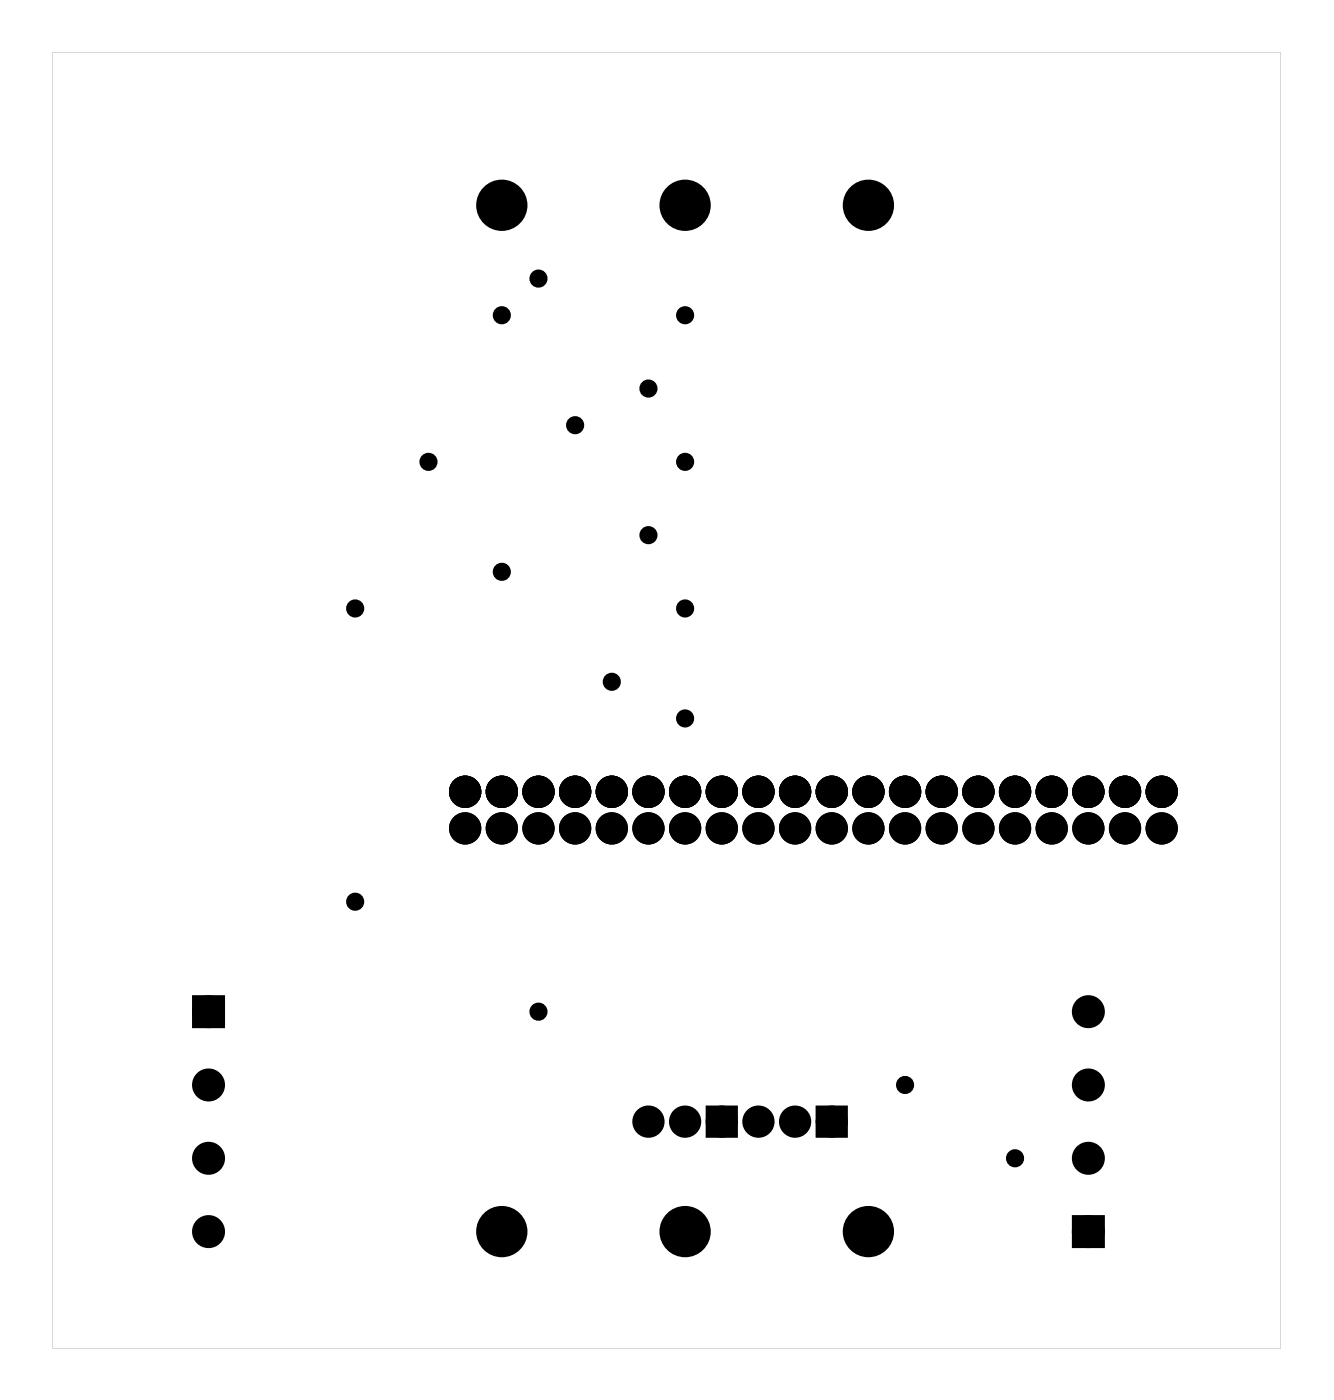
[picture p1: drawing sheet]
<svg xmlns="http://www.w3.org/2000/svg" width="92mm" height="97mm" viewBox="0 0 92 97" stroke-linecap="round" stroke-linejoin="round" font-family="sans-serif">
<g fill="#000">
<path d="M13.7 69.3h1.5v1.6h-1.5zM49.3 77h1.4v1.5h-1.4zM56.9 77h1.5v1.5h-1.5zM74.6 84.6h1.6v1.5h-1.6z"/>
<path d="M3.6 3.6v89.8h85.1v-89.8zM3.6 3.6h85.1v89.8h-85.1z"/>
</g>
<g fill="#000">
<circle cx="34.8" cy="14.2" r="1.65"/>
<circle cx="37.3" cy="19.3" r=".35"/>
<circle cx="47.5" cy="14.2" r="1.65"/>
<circle cx="60.2" cy="14.2" r="1.65"/>
<circle cx="29.7" cy="32" r=".35"/>
<circle cx="34.8" cy="21.8" r=".35"/>
<circle cx="34.8" cy="39.6" r=".35"/>
<circle cx="39.8" cy="29.5" r=".35"/>
<circle cx="44.9" cy="37.1" r=".35"/>
<circle cx="44.9" cy="26.9" r=".35"/>
<circle cx="47.5" cy="21.8" r=".35"/>
<circle cx="47.5" cy="32" r=".35"/>
<circle cx="24.6" cy="42.2" r=".35"/>
<circle cx="32.2" cy="54.9" r=".74"/>
<circle cx="32.2" cy="57.4" r=".74"/>
<circle cx="34.8" cy="54.9" r=".74"/>
<circle cx="34.8" cy="57.4" r=".74"/>
<circle cx="37.3" cy="54.9" r=".74"/>
<circle cx="37.3" cy="57.4" r=".74"/>
<circle cx="39.8" cy="54.9" r=".74"/>
<circle cx="39.8" cy="57.4" r=".74"/>
<circle cx="42.4" cy="54.9" r=".74"/>
<circle cx="42.4" cy="57.4" r=".74"/>
<circle cx="42.4" cy="47.2" r=".35"/>
<circle cx="44.9" cy="54.9" r=".74"/>
<circle cx="44.9" cy="57.4" r=".74"/>
<circle cx="47.5" cy="54.9" r=".74"/>
<circle cx="47.5" cy="57.4" r=".74"/>
<circle cx="47.5" cy="49.8" r=".35"/>
<circle cx="47.5" cy="42.2" r=".35"/>
<circle cx="50" cy="54.9" r=".74"/>
<circle cx="50" cy="57.4" r=".74"/>
<circle cx="52.5" cy="54.9" r=".74"/>
<circle cx="52.5" cy="57.4" r=".74"/>
<circle cx="55.1" cy="54.9" r=".74"/>
<circle cx="55.1" cy="57.4" r=".74"/>
<circle cx="57.6" cy="54.9" r=".74"/>
<circle cx="57.6" cy="57.4" r=".74"/>
<circle cx="60.2" cy="54.9" r=".74"/>
<circle cx="60.2" cy="57.4" r=".74"/>
<circle cx="62.7" cy="54.9" r=".74"/>
<circle cx="62.7" cy="57.4" r=".74"/>
<circle cx="65.2" cy="54.9" r=".74"/>
<circle cx="65.2" cy="57.4" r=".74"/>
<circle cx="67.8" cy="54.9" r=".74"/>
<circle cx="67.8" cy="57.4" r=".74"/>
<circle cx="70.3" cy="54.9" r=".74"/>
<circle cx="70.3" cy="57.4" r=".74"/>
<circle cx="72.9" cy="54.9" r=".74"/>
<circle cx="72.9" cy="57.4" r=".74"/>
<circle cx="75.4" cy="54.9" r=".74"/>
<circle cx="75.4" cy="57.4" r=".74"/>
<circle cx="77.9" cy="54.9" r=".74"/>
<circle cx="77.9" cy="57.4" r=".74"/>
<circle cx="80.5" cy="54.9" r=".74"/>
<circle cx="80.5" cy="57.4" r=".74"/>
<circle cx="14.4" cy="70.1" r=".76"/>
<circle cx="14.4" cy="75.2" r=".76"/>
<circle cx="24.6" cy="62.5" r=".35"/>
<circle cx="37.3" cy="70.1" r=".35"/>
<circle cx="44.9" cy="77.7" r=".74"/>
<circle cx="47.5" cy="77.7" r=".74"/>
<circle cx="50" cy="77.7" r=".74"/>
<circle cx="52.5" cy="77.7" r=".74"/>
<circle cx="55.1" cy="77.7" r=".74"/>
<circle cx="57.6" cy="77.7" r=".74"/>
<circle cx="62.7" cy="75.2" r=".35"/>
<circle cx="75.4" cy="75.2" r=".76"/>
<circle cx="75.4" cy="70.1" r=".76"/>
<circle cx="14.4" cy="85.3" r=".76"/>
<circle cx="14.4" cy="80.3" r=".76"/>
<circle cx="34.8" cy="85.3" r="1.65"/>
<circle cx="47.5" cy="85.3" r="1.65"/>
<circle cx="60.2" cy="85.3" r="1.65"/>
<circle cx="70.3" cy="80.3" r=".35"/>
<circle cx="75.4" cy="85.3" r=".76"/>
<circle cx="75.4" cy="80.3" r=".76"/>
</g>
<g fill="none" stroke="#000" stroke-width=".55">
<circle cx="37.3" cy="19.3" r=".35"/>
<circle cx="29.7" cy="32" r=".35"/>
<circle cx="34.8" cy="21.8" r=".35"/>
<circle cx="34.8" cy="39.6" r=".35"/>
<circle cx="39.8" cy="29.5" r=".35"/>
<circle cx="44.9" cy="37.1" r=".35"/>
<circle cx="44.9" cy="26.9" r=".35"/>
<circle cx="47.5" cy="21.8" r=".35"/>
<circle cx="47.5" cy="32" r=".35"/>
<circle cx="24.6" cy="42.2" r=".35"/>
<circle cx="42.4" cy="47.2" r=".35"/>
<circle cx="47.5" cy="49.8" r=".35"/>
<circle cx="47.5" cy="42.2" r=".35"/>
<circle cx="24.6" cy="62.5" r=".35"/>
<circle cx="37.3" cy="70.1" r=".35"/>
<circle cx="62.7" cy="75.2" r=".35"/>
<circle cx="70.3" cy="80.3" r=".35"/>
</g>
<g fill="none" stroke="#000" stroke-width=".76" stroke-linecap="butt">
<path d="M13.7 69.3h1.5v1.6h-1.5zM49.3 77h1.4v1.5h-1.4zM56.9 77h1.5v1.5h-1.5zM74.6 84.6h1.6v1.5h-1.6z"/>
<circle cx="32.2" cy="54.9" r=".74"/>
<circle cx="32.2" cy="57.4" r=".74"/>
<circle cx="34.8" cy="54.9" r=".74"/>
<circle cx="34.8" cy="57.4" r=".74"/>
<circle cx="37.3" cy="54.9" r=".74"/>
<circle cx="37.3" cy="57.4" r=".74"/>
<circle cx="39.8" cy="54.9" r=".74"/>
<circle cx="39.8" cy="57.4" r=".74"/>
<circle cx="42.4" cy="54.9" r=".74"/>
<circle cx="42.4" cy="57.4" r=".74"/>
<circle cx="44.9" cy="54.9" r=".74"/>
<circle cx="44.9" cy="57.4" r=".74"/>
<circle cx="47.5" cy="54.9" r=".74"/>
<circle cx="47.5" cy="57.4" r=".74"/>
<circle cx="50" cy="54.9" r=".74"/>
<circle cx="50" cy="57.4" r=".74"/>
<circle cx="52.5" cy="54.9" r=".74"/>
<circle cx="52.5" cy="57.4" r=".74"/>
<circle cx="55.1" cy="54.9" r=".74"/>
<circle cx="55.1" cy="57.4" r=".74"/>
<circle cx="57.6" cy="54.9" r=".74"/>
<circle cx="57.6" cy="57.4" r=".74"/>
<circle cx="60.2" cy="54.9" r=".74"/>
<circle cx="60.2" cy="57.4" r=".74"/>
<circle cx="62.7" cy="54.9" r=".74"/>
<circle cx="62.7" cy="57.4" r=".74"/>
<circle cx="65.2" cy="54.9" r=".74"/>
<circle cx="65.2" cy="57.4" r=".74"/>
<circle cx="67.8" cy="54.9" r=".74"/>
<circle cx="67.8" cy="57.4" r=".74"/>
<circle cx="70.3" cy="54.9" r=".74"/>
<circle cx="70.3" cy="57.4" r=".74"/>
<circle cx="72.9" cy="54.9" r=".74"/>
<circle cx="72.9" cy="57.4" r=".74"/>
<circle cx="75.4" cy="54.9" r=".74"/>
<circle cx="75.4" cy="57.4" r=".74"/>
<circle cx="77.9" cy="54.9" r=".74"/>
<circle cx="77.9" cy="57.4" r=".74"/>
<circle cx="80.5" cy="54.9" r=".74"/>
<circle cx="80.5" cy="57.4" r=".74"/>
<circle cx="14.4" cy="70.1" r=".76"/>
<circle cx="14.4" cy="75.2" r=".76"/>
<circle cx="44.9" cy="77.7" r=".74"/>
<circle cx="47.5" cy="77.7" r=".74"/>
<circle cx="50" cy="77.7" r=".74"/>
<circle cx="52.5" cy="77.7" r=".74"/>
<circle cx="55.1" cy="77.7" r=".74"/>
<circle cx="57.6" cy="77.7" r=".74"/>
<circle cx="75.4" cy="70.1" r=".76"/>
<circle cx="75.4" cy="75.2" r=".76"/>
<circle cx="14.4" cy="80.3" r=".76"/>
<circle cx="14.4" cy="85.3" r=".76"/>
<circle cx="75.4" cy="80.3" r=".76"/>
<circle cx="75.4" cy="85.3" r=".76"/>
</g>
<g fill="none" stroke="#000" stroke-width=".25">
<circle cx="34.8" cy="14.2" r="1.65"/>
<circle cx="47.5" cy="14.2" r="1.65"/>
<circle cx="60.2" cy="14.2" r="1.65"/>
<circle cx="34.8" cy="85.3" r="1.65"/>
<circle cx="47.5" cy="85.3" r="1.65"/>
<circle cx="60.2" cy="85.3" r="1.65"/>
</g>
</svg>
